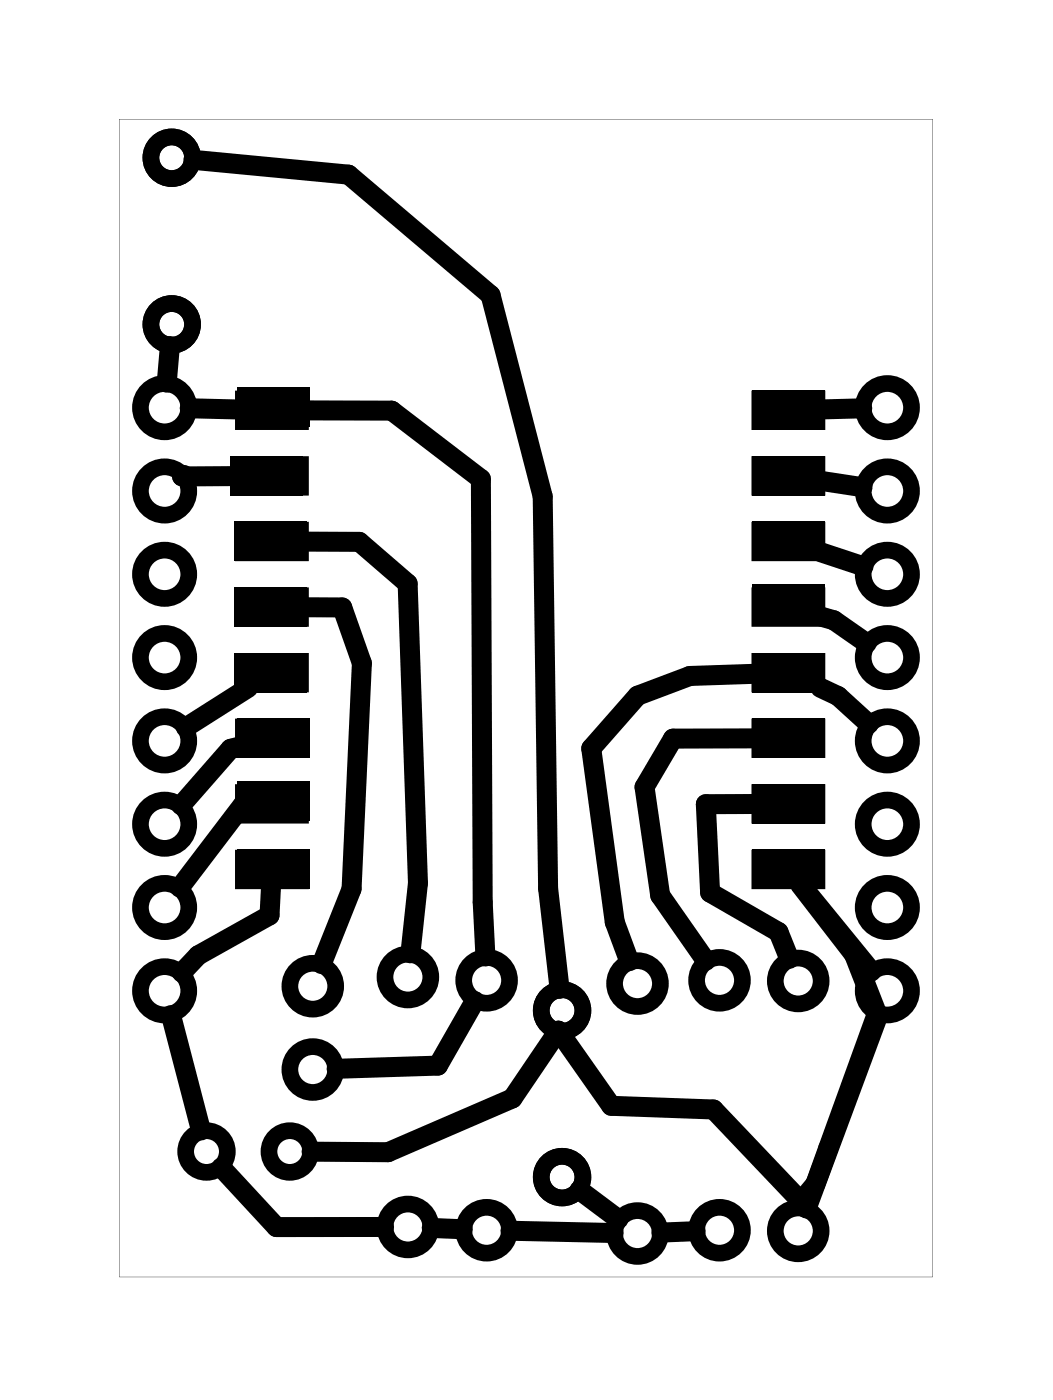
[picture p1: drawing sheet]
<svg xmlns="http://www.w3.org/2000/svg" width="32mm" height="43mm" viewBox="0 0 32 43" stroke-linecap="round" stroke-linejoin="round" font-family="sans-serif">
<g fill="#000">
<path d="M7 13.9h2.2v1.2h-2.2zM7.1 19.9h2.2v1.2h-2.2zM7.1 15.9h2.2v1.2h-2.2zM7.1 17.9h2.2v1.2h-2.2zM7.2 11.8h2.2v1.2h-2.2zM22.9 11.9h2.2v1.2h-2.2zM22.9 13.9h2.2v1.2h-2.2zM22.9 15.9h2.2v1.2h-2.2zM22.9 17.8h2.2v1.2h-2.2zM22.9 19.9h2.2v1.2h-2.2zM7.2 23.8h2.2v1.2h-2.2zM7.2 25.9h2.2v1.2h-2.2z"/>
<path d="M7.2 21.9h2.2v1.2h-2.2zM22.9 21.9h2.2v1.2h-2.2zM22.9 23.9h2.2v1.2h-2.2zM22.9 25.9h2.2v1.2h-2.2z"/>
<path d="M7.2 17.9v1.2h2.2v-1.2zM8.6 18.5a.31 .31 0 0 1 .6 0 .31 .31 0 0 1-.6 0z"/>
<path d="M7.2 15.9v1.2h2.2v-1.2zM8.6 16.5a.31 .31 0 0 1 .6 0 .31 .31 0 0 1-.6 0z"/>
<path d="M7.2 13.9v1.2h2.2v-1.2zM8.6 14.5a.31 .31 0 0 1 .6 0 .31 .31 0 0 1-.6 0z"/>
<path d="M7.2 11.9v1.2h2.2v-1.2zM8.6 12.5a.31 .31 0 0 1 .6 0 .31 .31 0 0 1-.6 0z"/>
<path d="M22.9 11.9h2.3v1.2h-2.3zM23.1 12.5a.31 .31 0 0 0 .6 0 .31 .31 0 0 0-.6 0z"/>
<path d="M22.9 13.9h2.3v1.2h-2.3zM23.1 14.5a.31 .31 0 0 0 .6 0 .31 .31 0 0 0-.6 0z"/>
<path d="M22.9 15.9h2.3v1.2h-2.3zM23.1 16.5a.31 .31 0 0 0 .6 0 .31 .31 0 0 0-.6 0z"/>
<path d="M22.9 17.9h2.3v1.2h-2.3zM23.1 18.5a.31 .31 0 0 0 .6 0 .31 .31 0 0 0-.6 0z"/>
<path d="M3.6 3.6v35.3h24.8v-35.3zM3.6 3.6h24.8v35.3h-24.8z"/>
<path d="M7.2 25.9v1.2h2.2v-1.2zM8.6 26.5a.31 .31 0 0 1 .6 0 .31 .31 0 0 1-.6 0z"/>
<path d="M7.2 23.9v1.2h2.2v-1.2zM8.6 24.5a.31 .31 0 0 1 .6 0 .31 .31 0 0 1-.6 0z"/>
<path d="M7.2 21.9v1.2h2.2v-1.2zM8.6 22.5a.31 .31 0 0 1 .6 0 .31 .31 0 0 1-.6 0z"/>
<path d="M7.2 19.9v1.2h2.2v-1.2zM8.6 20.5a.31 .31 0 0 1 .6 0 .31 .31 0 0 1-.6 0z"/>
<path d="M22.9 19.9h2.3v1.2h-2.3zM23.1 20.5a.31 .31 0 0 0 .6 0 .31 .31 0 0 0-.6 0z"/>
<path d="M22.9 21.9h2.3v1.2h-2.3zM23.1 22.5a.31 .31 0 0 0 .6 0 .31 .31 0 0 0-.6 0z"/>
<path d="M22.9 23.9h2.3v1.2h-2.3zM23.1 24.5a.31 .31 0 0 0 .6 0 .31 .31 0 0 0-.6 0z"/>
<path d="M22.9 25.9h2.3v1.2h-2.3zM23.1 26.5a.31 .31 0 0 0 .6 0 .31 .31 0 0 0-.6 0z"/>
</g>
<g fill="none" stroke="#000" stroke-width=".51">
<circle cx="5" cy="17.5" r=".74"/>
<circle cx="5" cy="12.4" r=".74"/>
<circle cx="5" cy="15" r=".74"/>
<circle cx="5.2" cy="9.9" r=".64"/>
<circle cx="5.2" cy="4.8" r=".64"/>
<circle cx="27.1" cy="17.5" r=".74"/>
<circle cx="27.1" cy="12.4" r=".74"/>
<circle cx="27.1" cy="15" r=".74"/>
<circle cx="5" cy="25.1" r=".74"/>
<circle cx="5" cy="22.6" r=".74"/>
<circle cx="5" cy="30.2" r=".74"/>
<circle cx="5" cy="27.7" r=".74"/>
<circle cx="5" cy="20.1" r=".74"/>
<circle cx="6.3" cy="35.1" r=".64"/>
<circle cx="8.8" cy="35.1" r=".64"/>
<circle cx="9.5" cy="32.6" r=".7"/>
<circle cx="9.5" cy="30.1" r=".7"/>
<circle cx="12.4" cy="37.4" r=".7"/>
<circle cx="12.4" cy="29.8" r=".7"/>
<circle cx="14.8" cy="37.5" r=".7"/>
<circle cx="14.8" cy="29.9" r=".7"/>
<circle cx="17.1" cy="35.9" r=".64"/>
<circle cx="17.1" cy="30.8" r=".64"/>
<circle cx="19.4" cy="37.6" r=".7"/>
<circle cx="19.4" cy="30" r=".7"/>
<circle cx="21.9" cy="37.5" r=".7"/>
<circle cx="21.9" cy="29.9" r=".7"/>
<circle cx="24.3" cy="37.5" r=".7"/>
<circle cx="24.3" cy="29.9" r=".7"/>
<circle cx="27.1" cy="22.6" r=".74"/>
<circle cx="27.1" cy="27.7" r=".74"/>
<circle cx="27.1" cy="25.1" r=".74"/>
<circle cx="27.1" cy="30.2" r=".74"/>
<circle cx="27.1" cy="20.1" r=".74"/>
</g>
<g fill="none" stroke="#000" stroke-width=".61">
<path d="M5.2 10.6l-.1 1.1M5.6 14.5h1.7M5.8 12.4l1.5 .1M5.9 4.9l4.7 .4M9.3 12.5h2.6l2.8 2.1v12.9l.1 1.7M9.3 18.5h1.1l.6 1.7-.3 6.9-.9 2.3M9.3 16.5h1.7l1.4 1.3 .3 9.1-.2 2.2M10.6 5.3l4.4 3.7 1.5 6.1 .2 12 .4 3.1M25 18.8l.4 .1 1 .7M25 16.8l1.3 .5M25 14.7l1.3 .2M26.3 12.5h-1.3"/>
<path d="M5.2 31l.9 3.5M6.7 35.6l1.7 1.8h3.3M7.3 22.8h-.3l-1.5 1.8M7.6 21l-1.9 1.2M8.3 27l-.1 .9-2.2 1.2-.5 .6M8.3 24.5h-.9l-1.9 2.6M13.2 37.4l.9 .1M14.5 30.5l-1.1 2-3.1 .1M15.6 37.5l3.1 .1M17.7 36.3l1.2 .9M21.2 37.5l-1 .1M23.1 24.5h-1.6l.1 2.7 2.1 1.2 .4 .8"/>
<path d="M23.1 22.5h-2.6l-.9 1.5 .5 3.3 1.4 2M23.1 20.5l-2.1 .1-1.6 .6-1.4 1.6 .7 5.3 .5 1.2M24.4 27l1.6 2.1 .7 1.8-1.8 5.2-.5 .5-2.6-2.8-3.2-.1-1.6-2.3-1.4 2.1-3.8 1.6h-2.3M24.4 27l2.2 2.6M25 21l.6 .2 .9 .9M26.8 30.9l-2.2 5.9"/>
</g>
</svg>
